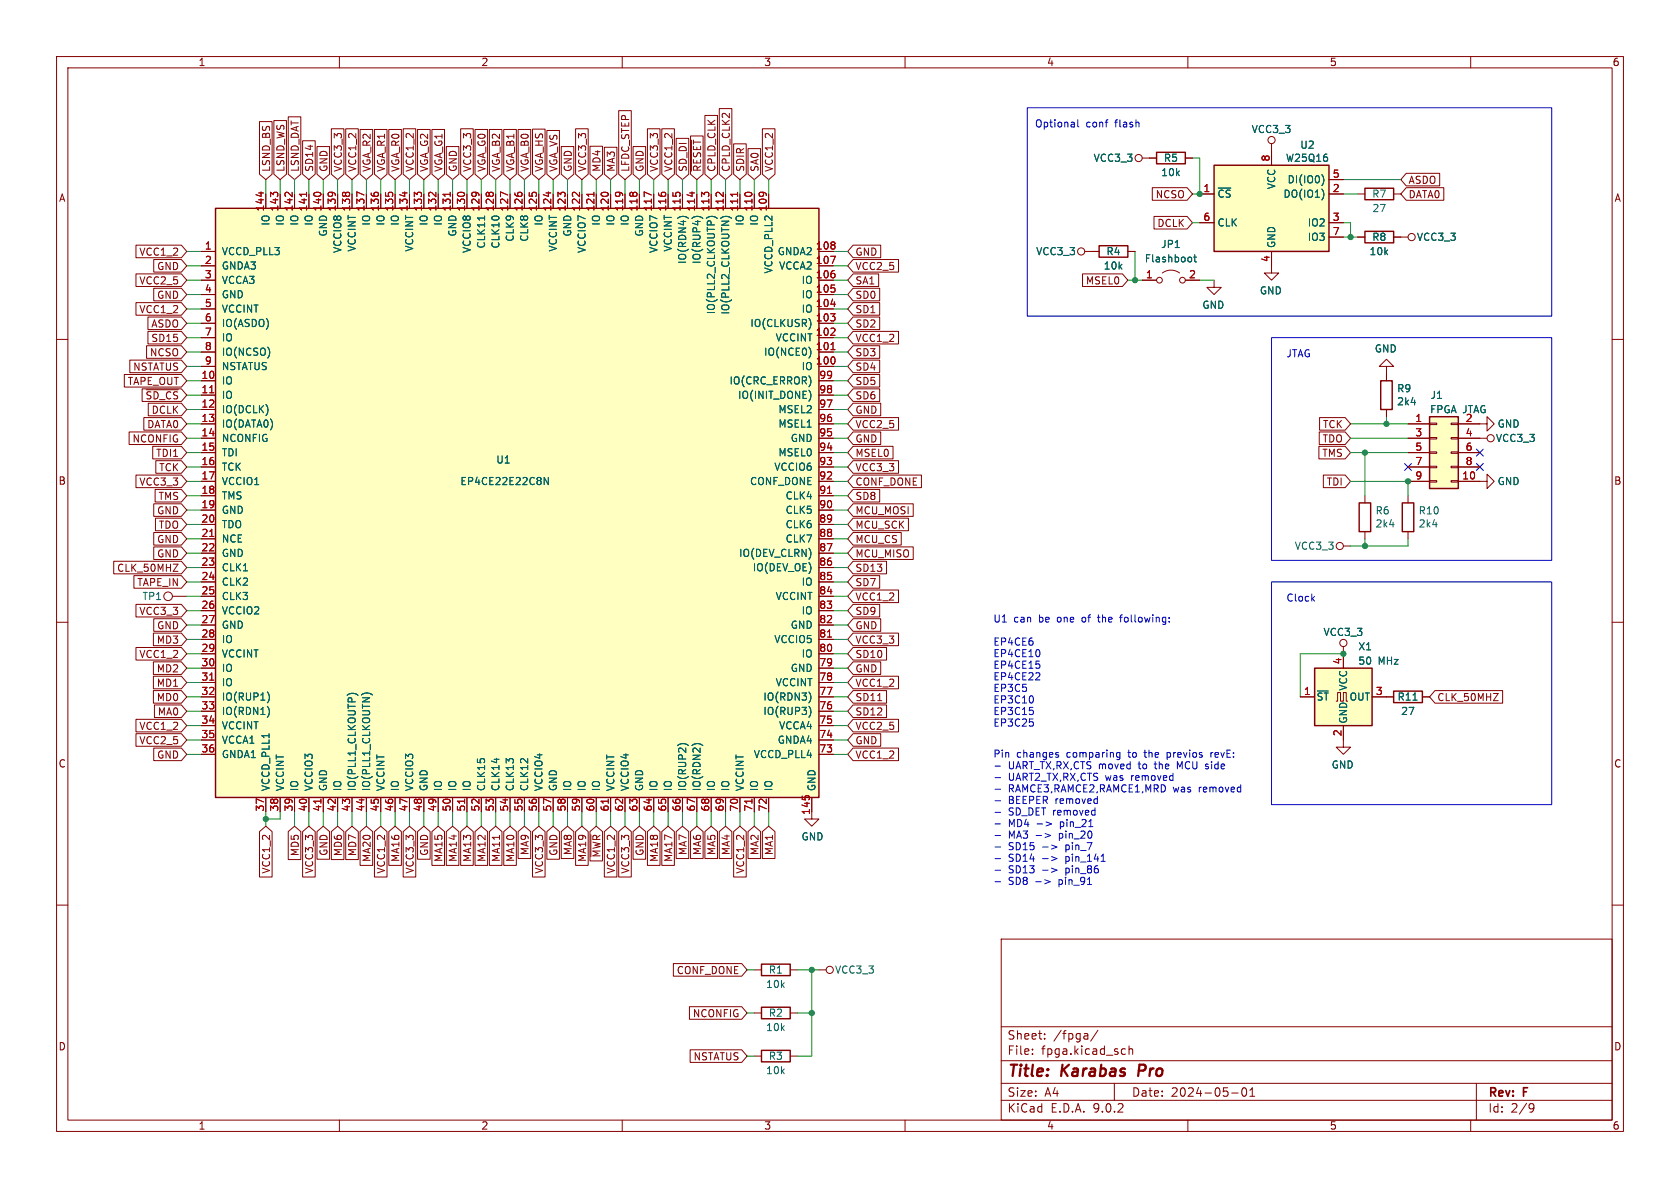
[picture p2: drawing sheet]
<svg xmlns="http://www.w3.org/2000/svg" width="297mm" height="210mm" viewBox="0 0 297 210" stroke-linecap="round" stroke-linejoin="round" font-family="sans-serif">
<defs><g id="words">
<g font-size="2.8" fill="#840000">
<text x="178" y="190.9">Title:</text>
<text x="187.7" y="190.9">Karabas</text>
<text x="202.1" y="190.9">Pro</text>
</g>
<g font-size="2.1" fill="#840000">
<text x="178" y="184">Sheet:</text>
<text x="186.2" y="184">/fpga/</text>
<text x="178" y="186.7">File:</text>
<text x="184.1" y="186.7">fpga.kicad_sch</text>
<text x="178" y="196.9">KiCad</text>
<text x="178" y="194.1">Size:</text>
<text x="184.7" y="194.1">A4</text>
<text x="185.7" y="196.9">E.D.A.</text>
<text x="193.3" y="196.9">9.0.2</text>
<text x="200" y="194.1">Date:</text>
<text x="207" y="194.1">2024-05-01</text>
<text x="263" y="194.3">Rev:</text>
<text x="263" y="196.9">Id:</text>
<text x="267.1" y="196.9">2/9</text>
<text x="269.4" y="194.3">F</text>
</g>
<g font-size="1.8" fill="#840000">
<text x="35" y="11.9">1</text>
<text x="85" y="11.9">2</text>
<text x="135" y="11.9">3</text>
<text x="185" y="11.9">4</text>
<text x="235" y="11.9">5</text>
<text x="285" y="11.9">6</text>
<text x="10.3" y="35.9">A</text>
<text x="47.9" y="30.5" transform="rotate(-90 47.9 30.5)">LSND_BS</text>
<text x="50.5" y="30.5" transform="rotate(-90 50.5 30.5)">LSND_WS</text>
<text x="53" y="30.5" transform="rotate(-90 53 30.5)">LSND_DAT</text>
<text x="55.6" y="30.5" transform="rotate(-90 55.6 30.5)">SD14</text>
<text x="58.1" y="30.5" transform="rotate(-90 58.1 30.5)">GND</text>
<text x="60.6" y="30.5" transform="rotate(-90 60.6 30.5)">VCC3_3</text>
<text x="63.2" y="30.5" transform="rotate(-90 63.2 30.5)">VCC1_2</text>
<text x="65.7" y="30.5" transform="rotate(-90 65.7 30.5)">VGA_R2</text>
<text x="68.3" y="30.5" transform="rotate(-90 68.3 30.5)">VGA_R1</text>
<text x="70.8" y="30.5" transform="rotate(-90 70.8 30.5)">VGA_R0</text>
<text x="73.3" y="30.5" transform="rotate(-90 73.3 30.5)">VCC1_2</text>
<text x="75.9" y="30.5" transform="rotate(-90 75.9 30.5)">VGA_G2</text>
<text x="78.4" y="30.5" transform="rotate(-90 78.4 30.5)">VGA_G1</text>
<text x="81" y="30.5" transform="rotate(-90 81 30.5)">GND</text>
<text x="83.5" y="30.5" transform="rotate(-90 83.5 30.5)">VCC3_3</text>
<text x="86" y="30.5" transform="rotate(-90 86 30.5)">VGA_G0</text>
<text x="88.6" y="30.5" transform="rotate(-90 88.6 30.5)">VGA_B2</text>
<text x="91.1" y="30.5" transform="rotate(-90 91.1 30.5)">VGA_B1</text>
<text x="93.7" y="30.5" transform="rotate(-90 93.7 30.5)">VGA_B0</text>
<text x="96.2" y="30.5" transform="rotate(-90 96.2 30.5)">VGA_HS</text>
<text x="98.7" y="30.5" transform="rotate(-90 98.7 30.5)">VGA_VS</text>
<text x="101.3" y="30.5" transform="rotate(-90 101.3 30.5)">GND</text>
<text x="103.8" y="30.5" transform="rotate(-90 103.8 30.5)">VCC3_3</text>
<text x="106.4" y="30.5" transform="rotate(-90 106.4 30.5)">MD4</text>
<text x="108.9" y="30.5" transform="rotate(-90 108.9 30.5)">MA3</text>
<text x="111.4" y="30.5" transform="rotate(-90 111.4 30.5)">LFDC_STEP</text>
<text x="114" y="30.5" transform="rotate(-90 114 30.5)">GND</text>
<text x="116.5" y="30.5" transform="rotate(-90 116.5 30.5)">VCC3_3</text>
<text x="119.1" y="30.5" transform="rotate(-90 119.1 30.5)">VCC1_2</text>
<text x="121.6" y="30.5" transform="rotate(-90 121.6 30.5)">SD_DI</text>
<text x="124.1" y="30.5" transform="rotate(-90 124.1 30.5)">~{RESET}</text>
<text x="126.7" y="30.5" transform="rotate(-90 126.7 30.5)">CPLD_CLK</text>
<text x="129.2" y="30.5" transform="rotate(-90 129.2 30.5)">CPLD_CLK2</text>
<text x="131.8" y="30.5" transform="rotate(-90 131.8 30.5)">SDIR</text>
<text x="134.3" y="30.5" transform="rotate(-90 134.3 30.5)">SA0</text>
<text x="136.8" y="30.5" transform="rotate(-90 136.8 30.5)">VCC1_2</text>
<text x="204.2" y="35.2">NCSO</text>
<text x="248.9" y="35.2">DATA0</text>
<text x="248.9" y="32.7">ASDO</text>
<text x="285.3" y="35.9">A</text>
<text x="204.5" y="40.3">DCLK</text>
<text x="24.5" y="45.4">VCC1_2</text>
<text x="27.7" y="47.9">GND</text>
<text x="151.1" y="47.9">VCC2_5</text>
<text x="151.1" y="45.4">GND</text>
<text x="24.5" y="50.5">VCC2_5</text>
<text x="27.7" y="53">GND</text>
<text x="151.1" y="50.5">SA1</text>
<text x="151.1" y="53">SD0</text>
<text x="191.9" y="50.5">MSEL0</text>
<text x="24.5" y="55.6">VCC1_2</text>
<text x="26.6" y="58.1">ASDO</text>
<text x="151.1" y="58.1">SD2</text>
<text x="151.1" y="55.6">SD1</text>
<text x="23.4" y="65.7">NSTATUS</text>
<text x="26.4" y="63.2">NCSO</text>
<text x="26.6" y="60.6">SD15</text>
<text x="151.1" y="65.7">SD4</text>
<text x="151.1" y="60.6">VCC1_2</text>
<text x="151.1" y="63.2">SD3</text>
<text x="22.5" y="68.3">TAPE_OUT</text>
<text x="25.6" y="70.8">~{SD_CS}</text>
<text x="151.1" y="70.8">SD6</text>
<text x="151.1" y="68.3">SD5</text>
<text x="25.9" y="75.9">DATA0</text>
<text x="26.7" y="73.3">DCLK</text>
<text x="151.1" y="73.3">GND</text>
<text x="151.1" y="75.9">VCC2_5</text>
<text x="233.8" y="75.9">TCK</text>
<text x="23.3" y="78.4">NCONFIG</text>
<text x="27.5" y="81">TDI1</text>
<text x="28" y="83.5">TCK</text>
<text x="151.1" y="83.5">VCC3_3</text>
<text x="151.1" y="81">MSEL0</text>
<text x="151.1" y="78.4">GND</text>
<text x="233.7" y="81">TMS</text>
<text x="233.7" y="78.4">TDO</text>
<text x="10.3" y="85.9">B</text>
<text x="24.5" y="86">VCC3_3</text>
<text x="27.9" y="88.6">TMS</text>
<text x="151.1" y="86">CONF_DONE</text>
<text x="151.1" y="88.6">SD8</text>
<text x="234.4" y="86">TDI</text>
<text x="285.3" y="85.9">B</text>
<text x="27.7" y="91.1">GND</text>
<text x="28" y="93.7">TDO</text>
<text x="151.1" y="91.1">MCU_MOSI</text>
<text x="151.1" y="93.7">MCU_SCK</text>
<text x="20.6" y="101.3">CLK_50MHZ</text>
<text x="27.7" y="98.7">GND</text>
<text x="27.7" y="96.2">GND</text>
<text x="151.1" y="98.7">MCU_MISO</text>
<text x="151.1" y="96.2">MCU_CS</text>
<text x="151.1" y="101.3">SD13</text>
<text x="24.2" y="103.8">TAPE_IN</text>
<text x="151.1" y="106.4">VCC1_2</text>
<text x="151.1" y="103.8">SD7</text>
<text x="24.5" y="108.9">VCC3_3</text>
<text x="27.6" y="114">MD3</text>
<text x="27.7" y="111.4">GND</text>
<text x="151.1" y="111.4">GND</text>
<text x="151.1" y="114">VCC3_3</text>
<text x="151.1" y="108.9">SD9</text>
<text x="24.5" y="116.5">VCC1_2</text>
<text x="27.6" y="119.1">MD2</text>
<text x="151.1" y="116.5">SD10</text>
<text x="151.1" y="119.1">GND</text>
<text x="27.6" y="124.1">MD0</text>
<text x="27.6" y="121.6">MD1</text>
<text x="151.1" y="124.1">SD11</text>
<text x="151.1" y="121.6">VCC1_2</text>
<text x="254" y="124.1">CLK_50MHZ</text>
<text x="24.5" y="129.2">VCC1_2</text>
<text x="24.5" y="131.8">VCC2_5</text>
<text x="27.8" y="126.7">MA0</text>
<text x="151.1" y="131.8">GND</text>
<text x="151.1" y="126.7">SD12</text>
<text x="151.1" y="129.2">VCC2_5</text>
<text x="10.3" y="135.9">C</text>
<text x="27.7" y="134.3">GND</text>
<text x="151.1" y="134.3">VCC1_2</text>
<text x="285.3" y="135.9">C</text>
<text x="47.9" y="154.5" transform="rotate(-90 47.9 154.5)">VCC1_2</text>
<text x="53" y="151.5" transform="rotate(-90 53 151.5)">MD5</text>
<text x="55.6" y="154.5" transform="rotate(-90 55.6 154.5)">VCC3_3</text>
<text x="58.1" y="151.4" transform="rotate(-90 58.1 151.4)">GND</text>
<text x="60.6" y="151.5" transform="rotate(-90 60.6 151.5)">MD6</text>
<text x="63.2" y="151.5" transform="rotate(-90 63.2 151.5)">MD7</text>
<text x="65.7" y="152.5" transform="rotate(-90 65.7 152.5)">MA20</text>
<text x="68.3" y="154.5" transform="rotate(-90 68.3 154.5)">VCC1_2</text>
<text x="70.8" y="152.5" transform="rotate(-90 70.8 152.5)">MA16</text>
<text x="73.3" y="154.5" transform="rotate(-90 73.3 154.5)">VCC3_3</text>
<text x="75.9" y="151.4" transform="rotate(-90 75.9 151.4)">GND</text>
<text x="78.4" y="152.5" transform="rotate(-90 78.4 152.5)">MA15</text>
<text x="81" y="152.5" transform="rotate(-90 81 152.5)">MA14</text>
<text x="83.5" y="152.5" transform="rotate(-90 83.5 152.5)">MA13</text>
<text x="86" y="152.5" transform="rotate(-90 86 152.5)">MA12</text>
<text x="88.6" y="152.5" transform="rotate(-90 88.6 152.5)">MA11</text>
<text x="91.1" y="152.5" transform="rotate(-90 91.1 152.5)">MA10</text>
<text x="93.7" y="151.3" transform="rotate(-90 93.7 151.3)">MA9</text>
<text x="96.2" y="154.5" transform="rotate(-90 96.2 154.5)">VCC3_3</text>
<text x="98.7" y="151.4" transform="rotate(-90 98.7 151.4)">GND</text>
<text x="101.3" y="151.3" transform="rotate(-90 101.3 151.3)">MA8</text>
<text x="103.8" y="152.5" transform="rotate(-90 103.8 152.5)">MA19</text>
<text x="106.4" y="151.7" transform="rotate(-90 106.4 151.7)">~{MWR}</text>
<text x="108.9" y="154.5" transform="rotate(-90 108.9 154.5)">VCC1_2</text>
<text x="111.4" y="154.5" transform="rotate(-90 111.4 154.5)">VCC3_3</text>
<text x="114" y="151.4" transform="rotate(-90 114 151.4)">GND</text>
<text x="116.5" y="152.5" transform="rotate(-90 116.5 152.5)">MA18</text>
<text x="119.1" y="152.5" transform="rotate(-90 119.1 152.5)">MA17</text>
<text x="121.6" y="151.3" transform="rotate(-90 121.6 151.3)">MA7</text>
<text x="124.1" y="151.3" transform="rotate(-90 124.1 151.3)">MA6</text>
<text x="126.7" y="151.3" transform="rotate(-90 126.7 151.3)">MA5</text>
<text x="129.2" y="151.3" transform="rotate(-90 129.2 151.3)">MA4</text>
<text x="131.8" y="154.5" transform="rotate(-90 131.8 154.5)">VCC1_2</text>
<text x="134.3" y="151.3" transform="rotate(-90 134.3 151.3)">MA2</text>
<text x="136.8" y="151.3" transform="rotate(-90 136.8 151.3)">MA1</text>
<text x="119.5" y="172.4">CONF_DONE</text>
<text x="10.3" y="185.9">D</text>
<text x="122.4" y="180">NCONFIG</text>
<text x="285.3" y="185.9">D</text>
<text x="122.5" y="187.6">NSTATUS</text>
<text x="35" y="199.9">1</text>
<text x="85" y="199.9">2</text>
<text x="135" y="199.9">3</text>
<text x="185" y="199.9">4</text>
<text x="235" y="199.9">5</text>
<text x="285" y="199.9">6</text>
</g>
<g font-size="1.8" fill="#0000c2">
<text x="182.9" y="22.6">Optional</text>
<text x="192" y="22.6">conf</text>
<text x="197.3" y="22.6">flash</text>
<text x="227.3" y="63.3">JTAG</text>
<text x="227.3" y="106.4">Clock</text>
<text x="175.5" y="110.1">U1</text>
<text x="179.2" y="110.1">can</text>
<text x="183.8" y="110.1">be</text>
<text x="187.2" y="110.1">one</text>
<text x="191.7" y="110.1">of</text>
<text x="194.8" y="110.1">the</text>
<text x="198.9" y="110.1">following:</text>
<text x="175.5" y="114.2">EP4CE6</text>
<text x="175.5" y="116.3">EP4CE10</text>
<text x="175.5" y="118.3">EP4CE15</text>
<text x="175.5" y="120.3">EP4CE22</text>
<text x="175.5" y="122.4">EP3C5</text>
<text x="175.5" y="124.4">EP3C10</text>
<text x="175.5" y="126.5">EP3C15</text>
<text x="175.5" y="128.5">EP3C25</text>
<text x="175.5" y="134.1">Pin</text>
<text x="178.3" y="136.2">UART_TX,RX,CTS moved</text>
<text x="179.7" y="134.1">changes</text>
<text x="188.7" y="134.1">comparing</text>
<text x="199.8" y="134.1">to</text>
<text x="201.6" y="136.2">to</text>
<text x="202.8" y="134.1">the</text>
<text x="204.6" y="136.2">the</text>
<text x="206.9" y="134.1">previos</text>
<text x="208.8" y="136.2">MCU side</text>
<text x="214.9" y="134.1">revE:</text>
<text x="178.3" y="138.2">UART2_TX,RX,CTS</text>
<text x="178.3" y="140.3">RAMCE3,RAMCE2,RAMCE1,MRD</text>
<text x="178.3" y="142.3">BEEPER</text>
<text x="186.7" y="142.3">removed</text>
<text x="195.6" y="138.2">was</text>
<text x="200.3" y="138.2">removed</text>
<text x="207.5" y="140.3">was</text>
<text x="212.2" y="140.3">removed</text>
<text x="178.3" y="144.4">SD_DET removed</text>
<text x="178.3" y="146.4">MD4</text>
<text x="178.3" y="148.5">MA3</text>
<text x="187.5" y="148.5">pin_20</text>
<text x="187.7" y="146.4">pin_21</text>
<text x="178.3" y="150.5">SD15</text>
<text x="178.3" y="152.5">SD14</text>
<text x="178.3" y="154.6">SD13</text>
<text x="188.6" y="150.5">pin_7</text>
<text x="188.6" y="152.5">pin_141</text>
<text x="188.6" y="154.6">pin_86</text>
<text x="178.3" y="156.6">SD8</text>
<text x="187.4" y="156.6">pin_91</text>
</g>
<g font-size="1.8" fill="#006464">
<text x="221.2" y="23.7">VCC3_3</text>
<text x="193.2" y="28.8">VCC3_3</text>
<text x="205.7" y="28.8">R5</text>
<text x="227.2" y="28.8">W25Q16</text>
<text x="229.8" y="26.5">U2</text>
<text x="205.2" y="31.3">10k</text>
<text x="215.1" y="35.2">~{CS}</text>
<text x="225.7" y="33.5" transform="rotate(-90 225.7 33.5)">VCC</text>
<text x="226.8" y="35.2">DO(IO1)</text>
<text x="227.5" y="32.6">DI(IO0)</text>
<text x="242.5" y="35.2">R7</text>
<text x="47.9" y="40" transform="rotate(-90 47.9 40)">IO</text>
<text x="50.4" y="40" transform="rotate(-90 50.4 40)">IO</text>
<text x="52.9" y="40" transform="rotate(-90 52.9 40)">IO</text>
<text x="55.5" y="40" transform="rotate(-90 55.5 40)">IO</text>
<text x="58" y="41.9" transform="rotate(-90 58 41.9)">GND</text>
<text x="65.6" y="40" transform="rotate(-90 65.6 40)">IO</text>
<text x="68.2" y="40" transform="rotate(-90 68.2 40)">IO</text>
<text x="70.7" y="40" transform="rotate(-90 70.7 40)">IO</text>
<text x="75.8" y="40" transform="rotate(-90 75.8 40)">IO</text>
<text x="78.3" y="40" transform="rotate(-90 78.3 40)">IO</text>
<text x="80.9" y="41.9" transform="rotate(-90 80.9 41.9)">GND</text>
<text x="96.1" y="40" transform="rotate(-90 96.1 40)">IO</text>
<text x="101.2" y="41.9" transform="rotate(-90 101.2 41.9)">GND</text>
<text x="106.3" y="40" transform="rotate(-90 106.3 40)">IO</text>
<text x="108.8" y="40" transform="rotate(-90 108.8 40)">IO</text>
<text x="111.4" y="40" transform="rotate(-90 111.4 40)">IO</text>
<text x="113.9" y="41.9" transform="rotate(-90 113.9 41.9)">GND</text>
<text x="131.7" y="40" transform="rotate(-90 131.7 40)">IO</text>
<text x="134.2" y="40" transform="rotate(-90 134.2 40)">IO</text>
<text x="215.1" y="40.2">CLK</text>
<text x="231.1" y="40.2">IO2</text>
<text x="242.5" y="37.7">27</text>
<text x="39.1" y="45.3">VCCD_PLL3</text>
<text x="39.1" y="47.9">GNDA3</text>
<text x="60.6" y="44.8" transform="rotate(-90 60.6 44.8)">VCCIO8</text>
<text x="63.1" y="44.6" transform="rotate(-90 63.1 44.6)">VCCINT</text>
<text x="73.3" y="44.6" transform="rotate(-90 73.3 44.6)">VCCINT</text>
<text x="83.4" y="44.8" transform="rotate(-90 83.4 44.8)">VCCIO8</text>
<text x="86" y="44" transform="rotate(-90 86 44)">CLK11</text>
<text x="88.5" y="44" transform="rotate(-90 88.5 44)">CLK10</text>
<text x="91" y="42.8" transform="rotate(-90 91 42.8)">CLK9</text>
<text x="93.6" y="42.8" transform="rotate(-90 93.6 42.8)">CLK8</text>
<text x="98.7" y="44.6" transform="rotate(-90 98.7 44.6)">VCCINT</text>
<text x="103.7" y="44.8" transform="rotate(-90 103.7 44.8)">VCCIO7</text>
<text x="116.4" y="44.8" transform="rotate(-90 116.4 44.8)">VCCIO7</text>
<text x="119" y="44.6" transform="rotate(-90 119 44.6)">VCCINT</text>
<text x="121.5" y="46.8" transform="rotate(-90 121.5 46.8)">IO(RDN4)</text>
<text x="124.1" y="46.8" transform="rotate(-90 124.1 46.8)">IO(RUP4)</text>
<text x="137.4" y="45.3">GNDA2</text>
<text x="137.6" y="47.9">VCCA2</text>
<text x="183.1" y="45.3">VCC3_3</text>
<text x="195" y="47.9">10k</text>
<text x="195.5" y="45.3">R4</text>
<text x="202.3" y="46.6">Flashboot</text>
<text x="205.2" y="44">JP1</text>
<text x="225.7" y="43.9" transform="rotate(-90 225.7 43.9)">GND</text>
<text x="231.1" y="42.8">IO3</text>
<text x="242" y="45.3">10k</text>
<text x="242.5" y="42.8">R8</text>
<text x="250.4" y="42.8">VCC3_3</text>
<text x="39.1" y="50.4">VCCA3</text>
<text x="39.1" y="52.9">GND</text>
<text x="136.8" y="48.5" transform="rotate(-90 136.8 48.5)">VCCD_PLL2</text>
<text x="141.6" y="50.4">IO</text>
<text x="141.6" y="52.9">IO</text>
<text x="222.6" y="52.2">GND</text>
<text x="39.1" y="55.5">VCCINT</text>
<text x="39.1" y="58">IO(ASDO)</text>
<text x="126.6" y="55.6" transform="rotate(-90 126.6 55.6)">IO(PLL2_CLKOUTP)</text>
<text x="129.1" y="55.7" transform="rotate(-90 129.1 55.7)">IO(PLL2_CLKOUTN)</text>
<text x="132.6" y="58">IO(CLKUSR)</text>
<text x="141.6" y="55.5">IO</text>
<text x="212.5" y="54.8">GND</text>
<text x="39.1" y="60.6">IO</text>
<text x="39.1" y="63.1">IO(NCSO)</text>
<text x="39.1" y="65.6">NSTATUS</text>
<text x="135" y="63.1">IO(NCE0)</text>
<text x="137" y="60.6">VCCINT</text>
<text x="141.6" y="65.6">IO</text>
<text x="242.9" y="62.5">GND</text>
<text x="39.1" y="68.2">IO</text>
<text x="39.1" y="70.7">IO</text>
<text x="128.9" y="68.2">IO(CRC_ERROR)</text>
<text x="130.4" y="70.7">IO(INIT_DONE)</text>
<text x="246.9" y="69.5">R9</text>
<text x="246.9" y="71.9">2k4</text>
<text x="252.8" y="70.7">J1</text>
<text x="39.1" y="73.3">IO(DCLK)</text>
<text x="39.1" y="75.8">IO(DATA0)</text>
<text x="137.5" y="73.3">MSEL2</text>
<text x="137.5" y="75.8">MSEL1</text>
<text x="252.7" y="73.3">FPGA JTAG</text>
<text x="264.7" y="75.8">GND</text>
<text x="39.1" y="78.3">NCONFIG</text>
<text x="39.1" y="80.9">TDI</text>
<text x="39.1" y="83.4">TCK</text>
<text x="87.6" y="82.1">U1</text>
<text x="136.8" y="83.4">VCCIO6</text>
<text x="137.5" y="80.9">MSEL0</text>
<text x="139.7" y="78.3">GND</text>
<text x="264.4" y="78.3">VCC3_3</text>
<text x="39.1" y="86">VCCIO1</text>
<text x="39.1" y="88.5">TMS</text>
<text x="81.3" y="86">EP4CE22E22C8N</text>
<text x="132.5" y="86">CONF_DONE</text>
<text x="138.8" y="88.5">CLK4</text>
<text x="264.7" y="86">GND</text>
<text x="39.1" y="91">GND</text>
<text x="39.1" y="93.6">TDO</text>
<text x="138.8" y="91">CLK5</text>
<text x="138.8" y="93.6">CLK6</text>
<text x="243.1" y="91.1">R6</text>
<text x="243.1" y="93.4">2k4</text>
<text x="250.7" y="93.4">2k4</text>
<text x="250.7" y="91.1">R10</text>
<text x="39.1" y="96.1">NCE</text>
<text x="39.1" y="98.7">GND</text>
<text x="39.1" y="101.2">CLK1</text>
<text x="130.6" y="98.7">IO(DEV_CLRN)</text>
<text x="133" y="101.2">IO(DEV_OE)</text>
<text x="138.8" y="96.1">CLK7</text>
<text x="228.8" y="97.4">VCC3_3</text>
<text x="25.1" y="106.3">TP1</text>
<text x="39.1" y="103.7">CLK2</text>
<text x="39.1" y="106.3">CLK3</text>
<text x="137" y="106.3">VCCINT</text>
<text x="141.6" y="103.7">IO</text>
<text x="39.1" y="108.8">VCCIO2</text>
<text x="39.1" y="111.4">GND</text>
<text x="39.1" y="113.9">IO</text>
<text x="136.8" y="113.9">VCCIO5</text>
<text x="139.7" y="111.4">GND</text>
<text x="141.6" y="108.8">IO</text>
<text x="233.9" y="112.6">VCC3_3</text>
<text x="39.1" y="116.4">VCCINT</text>
<text x="39.1" y="119">IO</text>
<text x="139.7" y="119">GND</text>
<text x="141.6" y="116.4">IO</text>
<text x="240" y="115.2">X1</text>
<text x="240" y="117.7">50</text>
<text x="243.6" y="117.7">MHz</text>
<text x="39.1" y="121.5">IO</text>
<text x="39.1" y="124.1">IO(RUP1)</text>
<text x="134.9" y="124.1">IO(RDN3)</text>
<text x="137" y="121.5">VCCINT</text>
<text x="232.7" y="124.1">~{ST}</text>
<text x="238.4" y="122.2" transform="rotate(-90 238.4 122.2)">VCC</text>
<text x="238.5" y="124.1">OUT</text>
<text x="247" y="124.1">R11</text>
<text x="39.1" y="126.6">IO(RDN1)</text>
<text x="39.1" y="129.1">VCCINT</text>
<text x="39.1" y="131.7">VCCA1</text>
<text x="134.9" y="126.6">IO(RUP3)</text>
<text x="137.4" y="131.7">GNDA4</text>
<text x="137.6" y="129.1">VCCA4</text>
<text x="238.4" y="128" transform="rotate(-90 238.4 128)">GND</text>
<text x="247.6" y="126.6">27</text>
<text x="39.1" y="134.2">GNDA1</text>
<text x="133.2" y="134.2">VCCD_PLL4</text>
<text x="235.3" y="136.1">GND</text>
<text x="47.9" y="140" transform="rotate(-90 47.9 140)">VCCD_PLL1</text>
<text x="50.4" y="140" transform="rotate(-90 50.4 140)">VCCINT</text>
<text x="52.9" y="140" transform="rotate(-90 52.9 140)">IO</text>
<text x="55.5" y="140" transform="rotate(-90 55.5 140)">VCCIO3</text>
<text x="58" y="140" transform="rotate(-90 58 140)">GND</text>
<text x="60.6" y="140" transform="rotate(-90 60.6 140)">IO</text>
<text x="63.1" y="140" transform="rotate(-90 63.1 140)">IO(PLL1_CLKOUTP)</text>
<text x="65.6" y="140" transform="rotate(-90 65.6 140)">IO(PLL1_CLKOUTN)</text>
<text x="68.2" y="140" transform="rotate(-90 68.2 140)">VCCINT</text>
<text x="70.7" y="140" transform="rotate(-90 70.7 140)">IO</text>
<text x="73.3" y="140" transform="rotate(-90 73.3 140)">VCCIO3</text>
<text x="75.8" y="140" transform="rotate(-90 75.8 140)">GND</text>
<text x="78.3" y="140" transform="rotate(-90 78.3 140)">IO</text>
<text x="80.9" y="140" transform="rotate(-90 80.9 140)">IO</text>
<text x="83.4" y="140" transform="rotate(-90 83.4 140)">IO</text>
<text x="86" y="140" transform="rotate(-90 86 140)">CLK15</text>
<text x="88.5" y="140" transform="rotate(-90 88.5 140)">CLK14</text>
<text x="91" y="140" transform="rotate(-90 91 140)">CLK13</text>
<text x="93.6" y="140" transform="rotate(-90 93.6 140)">CLK12</text>
<text x="96.1" y="140" transform="rotate(-90 96.1 140)">VCCIO4</text>
<text x="98.7" y="140" transform="rotate(-90 98.7 140)">GND</text>
<text x="101.2" y="140" transform="rotate(-90 101.2 140)">IO</text>
<text x="103.7" y="140" transform="rotate(-90 103.7 140)">IO</text>
<text x="106.3" y="140" transform="rotate(-90 106.3 140)">IO</text>
<text x="108.8" y="140" transform="rotate(-90 108.8 140)">VCCINT</text>
<text x="111.4" y="140" transform="rotate(-90 111.4 140)">VCCIO4</text>
<text x="113.9" y="140" transform="rotate(-90 113.9 140)">GND</text>
<text x="116.4" y="140" transform="rotate(-90 116.4 140)">IO</text>
<text x="119" y="140" transform="rotate(-90 119 140)">IO</text>
<text x="121.5" y="140" transform="rotate(-90 121.5 140)">IO(RUP2)</text>
<text x="124.1" y="140" transform="rotate(-90 124.1 140)">IO(RDN2)</text>
<text x="126.6" y="140" transform="rotate(-90 126.6 140)">IO</text>
<text x="129.1" y="140" transform="rotate(-90 129.1 140)">IO</text>
<text x="131.7" y="140" transform="rotate(-90 131.7 140)">VCCINT</text>
<text x="134.2" y="140" transform="rotate(-90 134.2 140)">IO</text>
<text x="136.8" y="140" transform="rotate(-90 136.8 140)">IO</text>
<text x="144.4" y="140" transform="rotate(-90 144.4 140)">GND</text>
<text x="141.6" y="148.8">GND</text>
<text x="135.8" y="172.3">R1</text>
<text x="147.5" y="172.3">VCC3_3</text>
<text x="135.3" y="174.9">10k</text>
<text x="135.8" y="179.9">R2</text>
<text x="135.3" y="182.5">10k</text>
<text x="135.3" y="190.1">10k</text>
<text x="135.8" y="187.6">R3</text>
</g>
<g font-size="1.8" fill="#a90000">
<text x="224.5" y="28.6" transform="rotate(-90 224.5 28.6)">8</text>
<text x="212.7" y="34">1</text>
<text x="235.5" y="31.5">5</text>
<text x="235.5" y="34">2</text>
<text x="46.7" y="37.5" transform="rotate(-90 46.7 37.5)">144</text>
<text x="49.3" y="37.5" transform="rotate(-90 49.3 37.5)">143</text>
<text x="51.8" y="37.5" transform="rotate(-90 51.8 37.5)">142</text>
<text x="54.4" y="37.5" transform="rotate(-90 54.4 37.5)">141</text>
<text x="56.9" y="37.5" transform="rotate(-90 56.9 37.5)">140</text>
<text x="59.4" y="37.5" transform="rotate(-90 59.4 37.5)">139</text>
<text x="62" y="37.5" transform="rotate(-90 62 37.5)">138</text>
<text x="64.5" y="37.5" transform="rotate(-90 64.5 37.5)">137</text>
<text x="67.1" y="37.5" transform="rotate(-90 67.1 37.5)">136</text>
<text x="69.6" y="37.5" transform="rotate(-90 69.6 37.5)">135</text>
<text x="72.1" y="37.5" transform="rotate(-90 72.1 37.5)">134</text>
<text x="74.7" y="37.5" transform="rotate(-90 74.7 37.5)">133</text>
<text x="77.2" y="37.5" transform="rotate(-90 77.2 37.5)">132</text>
<text x="79.8" y="37.5" transform="rotate(-90 79.8 37.5)">131</text>
<text x="82.3" y="37.5" transform="rotate(-90 82.3 37.5)">130</text>
<text x="84.8" y="37.5" transform="rotate(-90 84.8 37.5)">129</text>
<text x="87.4" y="37.5" transform="rotate(-90 87.4 37.5)">128</text>
<text x="89.9" y="37.5" transform="rotate(-90 89.9 37.5)">127</text>
<text x="92.5" y="37.5" transform="rotate(-90 92.5 37.5)">126</text>
<text x="95" y="37.5" transform="rotate(-90 95 37.5)">125</text>
<text x="97.5" y="37.5" transform="rotate(-90 97.5 37.5)">124</text>
<text x="100.1" y="37.5" transform="rotate(-90 100.1 37.5)">123</text>
<text x="102.6" y="37.5" transform="rotate(-90 102.6 37.5)">122</text>
<text x="105.2" y="37.5" transform="rotate(-90 105.2 37.5)">121</text>
<text x="107.7" y="37.5" transform="rotate(-90 107.7 37.5)">120</text>
<text x="110.2" y="37.5" transform="rotate(-90 110.2 37.5)">119</text>
<text x="112.8" y="37.5" transform="rotate(-90 112.8 37.5)">118</text>
<text x="115.3" y="37.5" transform="rotate(-90 115.3 37.5)">117</text>
<text x="117.9" y="37.5" transform="rotate(-90 117.9 37.5)">116</text>
<text x="120.4" y="37.5" transform="rotate(-90 120.4 37.5)">115</text>
<text x="122.9" y="37.5" transform="rotate(-90 122.9 37.5)">114</text>
<text x="125.5" y="37.5" transform="rotate(-90 125.5 37.5)">113</text>
<text x="128" y="37.5" transform="rotate(-90 128 37.5)">112</text>
<text x="130.6" y="37.5" transform="rotate(-90 130.6 37.5)">111</text>
<text x="133.1" y="37.5" transform="rotate(-90 133.1 37.5)">110</text>
<text x="135.6" y="37.5" transform="rotate(-90 135.6 37.5)">109</text>
<text x="212.7" y="39.1">6</text>
<text x="235.5" y="39.1">3</text>
<text x="235.5" y="41.7">7</text>
<text x="36.1" y="44.2">1</text>
<text x="36.1" y="46.7">2</text>
<text x="144.1" y="44.2">108</text>
<text x="144.1" y="46.7">107</text>
<text x="224.5" y="46.4" transform="rotate(-90 224.5 46.4)">4</text>
<text x="36.1" y="49.3">3</text>
<text x="36.1" y="51.8">4</text>
<text x="144.1" y="49.3">106</text>
<text x="144.1" y="51.8">105</text>
<text x="202.5" y="49.3">1</text>
<text x="210.1" y="49.3">2</text>
<text x="36.1" y="54.4">5</text>
<text x="36.1" y="56.9">6</text>
<text x="36.1" y="59.4">7</text>
<text x="144.1" y="54.4">104</text>
<text x="144.1" y="56.9">103</text>
<text x="144.1" y="59.4">102</text>
<text x="36.1" y="62">8</text>
<text x="36.1" y="64.5">9</text>
<text x="144.1" y="62">101</text>
<text x="144.1" y="64.5">100</text>
<text x="35.5" y="67.1">10</text>
<text x="35.5" y="69.6">11</text>
<text x="144.7" y="67.1">99</text>
<text x="144.7" y="69.6">98</text>
<text x="35.5" y="72.1">12</text>
<text x="35.5" y="74.7">13</text>
<text x="35.5" y="77.2">14</text>
<text x="144.7" y="72.1">97</text>
<text x="144.7" y="74.7">96</text>
<text x="144.7" y="77.2">95</text>
<text x="250.1" y="74.7">1</text>
<text x="250.1" y="77.2">3</text>
<text x="259" y="74.7">2</text>
<text x="259" y="77.2">4</text>
<text x="35.5" y="79.8">15</text>
<text x="35.5" y="82.3">16</text>
<text x="144.7" y="79.8">94</text>
<text x="144.7" y="82.3">93</text>
<text x="250.1" y="79.8">5</text>
<text x="250.1" y="82.3">7</text>
<text x="259" y="79.8">6</text>
<text x="259" y="82.3">8</text>
<text x="35.5" y="84.8">17</text>
<text x="35.5" y="87.4">18</text>
<text x="35.5" y="89.9">19</text>
<text x="144.7" y="84.8">92</text>
<text x="144.7" y="87.4">91</text>
<text x="144.7" y="89.9">90</text>
<text x="250.1" y="84.8">9</text>
<text x="258.4" y="84.8">10</text>
<text x="35.5" y="92.5">20</text>
<text x="35.5" y="95">21</text>
<text x="144.7" y="92.5">89</text>
<text x="144.7" y="95">88</text>
<text x="35.5" y="97.5">22</text>
<text x="35.5" y="100.1">23</text>
<text x="144.7" y="97.5">87</text>
<text x="144.7" y="100.1">86</text>
<text x="35.5" y="102.6">24</text>
<text x="35.5" y="105.2">25</text>
<text x="35.5" y="107.7">26</text>
<text x="144.7" y="102.6">85</text>
<text x="144.7" y="105.2">84</text>
<text x="144.7" y="107.7">83</text>
<text x="35.5" y="110.2">27</text>
<text x="35.5" y="112.8">28</text>
<text x="144.7" y="110.2">82</text>
<text x="144.7" y="112.8">81</text>
<text x="35.5" y="115.3">29</text>
<text x="35.5" y="117.9">30</text>
<text x="144.7" y="115.3">80</text>
<text x="144.7" y="117.9">79</text>
<text x="237.2" y="117.5" transform="rotate(-90 237.2 117.5)">4</text>
<text x="35.5" y="120.4">31</text>
<text x="35.5" y="122.9">32</text>
<text x="35.5" y="125.5">33</text>
<text x="144.7" y="120.4">78</text>
<text x="144.7" y="122.9">77</text>
<text x="144.7" y="125.5">76</text>
<text x="230.4" y="122.9">1</text>
<text x="243.1" y="122.9">3</text>
<text x="35.5" y="128">34</text>
<text x="35.5" y="130.6">35</text>
<text x="144.7" y="128">75</text>
<text x="144.7" y="130.6">74</text>
<text x="237.2" y="130.2" transform="rotate(-90 237.2 130.2)">2</text>
<text x="35.5" y="133.1">36</text>
<text x="144.7" y="133.1">73</text>
<text x="46.7" y="143.6" transform="rotate(-90 46.7 143.6)">37</text>
<text x="49.3" y="143.6" transform="rotate(-90 49.3 143.6)">38</text>
<text x="51.8" y="143.6" transform="rotate(-90 51.8 143.6)">39</text>
<text x="54.4" y="143.6" transform="rotate(-90 54.4 143.6)">40</text>
<text x="56.9" y="143.6" transform="rotate(-90 56.9 143.6)">41</text>
<text x="59.4" y="143.6" transform="rotate(-90 59.4 143.6)">42</text>
<text x="62" y="143.6" transform="rotate(-90 62 143.6)">43</text>
<text x="64.5" y="143.6" transform="rotate(-90 64.5 143.6)">44</text>
<text x="67.1" y="143.6" transform="rotate(-90 67.1 143.6)">45</text>
<text x="69.6" y="143.6" transform="rotate(-90 69.6 143.6)">46</text>
<text x="72.1" y="143.6" transform="rotate(-90 72.1 143.6)">47</text>
<text x="74.7" y="143.6" transform="rotate(-90 74.7 143.6)">48</text>
<text x="77.2" y="143.6" transform="rotate(-90 77.2 143.6)">49</text>
<text x="79.8" y="143.6" transform="rotate(-90 79.8 143.6)">50</text>
<text x="82.3" y="143.6" transform="rotate(-90 82.3 143.6)">51</text>
<text x="84.8" y="143.6" transform="rotate(-90 84.8 143.6)">52</text>
<text x="87.4" y="143.6" transform="rotate(-90 87.4 143.6)">53</text>
<text x="89.9" y="143.6" transform="rotate(-90 89.9 143.6)">54</text>
<text x="92.5" y="143.6" transform="rotate(-90 92.5 143.6)">55</text>
<text x="95" y="143.6" transform="rotate(-90 95 143.6)">56</text>
<text x="97.5" y="143.6" transform="rotate(-90 97.5 143.6)">57</text>
<text x="100.1" y="143.6" transform="rotate(-90 100.1 143.6)">58</text>
<text x="102.6" y="143.6" transform="rotate(-90 102.6 143.6)">59</text>
<text x="105.2" y="143.6" transform="rotate(-90 105.2 143.6)">60</text>
<text x="107.7" y="143.6" transform="rotate(-90 107.7 143.6)">61</text>
<text x="110.2" y="143.6" transform="rotate(-90 110.2 143.6)">62</text>
<text x="112.8" y="143.6" transform="rotate(-90 112.8 143.6)">63</text>
<text x="115.3" y="143.6" transform="rotate(-90 115.3 143.6)">64</text>
<text x="117.9" y="143.6" transform="rotate(-90 117.9 143.6)">65</text>
<text x="120.4" y="143.6" transform="rotate(-90 120.4 143.6)">66</text>
<text x="122.9" y="143.6" transform="rotate(-90 122.9 143.6)">67</text>
<text x="125.5" y="143.6" transform="rotate(-90 125.5 143.6)">68</text>
<text x="128" y="143.6" transform="rotate(-90 128 143.6)">69</text>
<text x="130.6" y="143.6" transform="rotate(-90 130.6 143.6)">70</text>
<text x="133.1" y="143.6" transform="rotate(-90 133.1 143.6)">71</text>
<text x="135.6" y="143.6" transform="rotate(-90 135.6 143.6)">72</text>
<text x="143.3" y="144.2" transform="rotate(-90 143.3 144.2)">145</text>
</g>
</g></defs>
<g fill="none" stroke="#840000" stroke-width=".18">
<path d="M10 10h277v190h-277zM12 12h273v186h-273zM60 10v2M110 10v2M160 10v2M210 10v2M260 10v2M10 60h2M285 60h2M10 110h2M285 110h2M10 160h2"/>
<path d="M133.3 171.5h1.3M139.7 171.5h1.3M177 166h108v32h-108zM285 160h2M60 198v2M110 198v2M160 198v2M177 194.5h108M177 191.5h108M177 187.5h108M177 181.5h108M182.5 186.3v.1"/>
<path d="M182.5 185.5v.1M184.7 183.6v.1M184.7 182.8v.1M192.1 182.7l.2 .2v.8M192.3 183.6l-.1 .1M192.3 183.1h-.1M194.1 182.1l-1.3 2M197 191.5v3M198.5 185.4l.5 .1M199 186.3l-.5 .1M199.6 185.5l.2-.1 .4 .1v.9M199.6 184.9v1.5"/>
<path d="M210 198v2M217.7 193.2h1.2M219.7 192.4l.2-.1a.81 .81 0 0 1 .6 .6 .81 .81 0 0 1-.3 .8l-.2 .1a.81 .81 0 0 1-.3-1.4zM221 193.8h.8M221 192.7l.4-.4v1.5M260 198v2M261 191.5v6.5M270.6 195.1l.5 .1a.99 .99 0 0 1-.4 1.4h-.2M271.2 195.7l-.3 .3h-.3"/>
</g>
<path d="M201.5 188.2l-.3 2" fill="none" stroke="#840000" stroke-width=".4"/>
<path d="M134.6 170.4h5.1v2.1h-5.1z" fill="none" stroke="#840000" stroke-width=".25"/>
<path d="M38.1 36.8h106.7v104.2h-106.7z" fill="#ffffc2"/>
<path d="M38.1 36.8h106.7v104.2h-106.7z" fill="none" stroke="#840000" stroke-width=".25"/>
<g fill="none" stroke="#840000" stroke-width=".18">
<path d="M35.6 44.5h2.5M35.6 47h2.5M35.6 49.5h2.5M35.6 52.1h2.5M35.6 54.6h2.5M35.6 57.2h2.5M35.6 59.7h2.5M214.6 49.5v1.3h-1.2l1.2 1.3 1.3-1.3h-1.3M35.6 62.2h2.5M35.6 64.8h2.5M35.6 67.3h2.5M35.6 69.9h2.5"/>
<path d="M35.6 72.4h2.5M35.6 74.9h2.5M35.6 77.5h2.5M144.8 67.3h2.5M144.8 69.9h2.5M144.8 72.4h2.5M144.8 74.9h2.5M144.8 77.5h2.5M35.6 80h2.5M35.6 82.6h2.5M35.6 85.1h2.5M35.6 87.6h2.5"/>
<path d="M35.6 90.2h2.5M35.6 92.7h2.5M35.6 95.3h2.5M35.6 97.8h2.5M144.8 80h2.5M144.8 82.6h2.5M144.8 85.1h2.5M144.8 87.6h2.5M144.8 90.2h2.5M144.8 92.7h2.5M144.8 95.3h2.5M144.8 97.8h2.5"/>
<path d="M35.6 100.3h2.5M35.6 102.9h2.5M35.6 105.4h2.5M35.6 108h2.5M35.6 110.5h2.5M35.6 113h2.5M35.6 115.6h2.5M35.6 118.1h2.5M144.8 100.3h2.5M144.8 102.9h2.5M144.8 105.4h2.5M144.8 108h2.5"/>
<path d="M144.8 110.5h2.5M144.8 113h2.5M144.8 115.6h2.5M144.8 118.1h2.5M35.6 120.7h2.5M35.6 123.2h2.5M35.6 125.7h2.5M35.6 128.3h2.5M35.6 130.8h2.5M35.6 133.4h2.5M144.8 120.7h2.5M144.8 123.2h2.5"/>
<path d="M144.8 125.7h2.5M144.8 128.3h2.5M144.8 130.8h2.5M144.8 133.4h2.5M47 141v2.5M49.5 141v2.5M52.1 141v2.5M54.6 141v2.5M57.1 141v2.5M59.7 141v2.5M62.2 141v2.5M64.8 141v2.5"/>
<path d="M67.3 141v2.5M69.8 141v2.5M72.4 141v2.5M74.9 141v2.5M77.5 141v2.5M80 141v2.5M82.5 141v2.5M85.1 141v2.5M87.6 141v2.5M90.2 141v2.5M92.7 141v2.5M95.2 141v2.5"/>
<path d="M97.8 141v2.5M100.3 141v2.5M102.9 141v2.5M105.4 141v2.5M107.9 141v2.5M110.5 141v2.5M113 141v2.5M115.6 141v2.5M118.1 141v2.5M120.6 141v2.5M123.2 141v2.5M125.7 141v2.5"/>
<path d="M128.3 141v2.5M130.8 141v2.5M133.3 141v2.5M135.9 141v2.5"/>
</g>
<g fill="none" stroke="#a90000" stroke-width=".18">
<path d="M46.1 33.9v.8M50.5 34h.4M51.7 34v.8M54.2 34v.7M64.4 34.5l-1.3-.6v.9M71.5 33.9v.8M75.9 34h.4M77.1 34v.8M79.6 34v.7M89.8 34.5l-1.3-.6v.9M96.9 33.9v.8M101.3 34h.4"/>
<path d="M102.5 34v.8M105 34v.7M115.2 34.5l-1.3-.6v.9M122.3 33.9v.8M126.7 34h.4M127.9 34v.8M130.4 34v.7M146.8 45.3h.9l-.6 1.3M146.8 59.3h.8M146.9 53.8h.8M147.6 58.1v.4M37.1 69.4h.7"/>
<path d="M146.9 61.8h.7M37.1 94.8h.7M146.3 87.2h.7M146.3 112.6h.7M37.1 120.2h.7M56.7 141.3v.7M82.1 141.3v.7M107.5 141.3v.7M132.9 141.3v.7"/>
</g>
<g fill="none" stroke="#006464" stroke-width=".18">
<path d="M85.7 38.2v.7M120 38.4l.6-.2 .9 .2M122.4 38.6a1.49 1.49 0 0 1 1.8 0M124.9 38.6a1.47 1.47 0 0 1 1.9 0M127.4 38.6a1.46 1.46 0 0 1 1.9 0M143.2 56.6l.2 .5-.2 .8M47.3 72.1v.8M143.2 61.6l.2 .6-.2 .9M143.3 69.5v.9M96.2 84.4l.7 1.3v-1.3M47.3 122.4a1.49 1.49 0 0 1 0 1.8M47.4 125.1l.2 .6-.2 .9"/>
<path d="M61.4 122.9a1.46 1.46 0 0 1 1.9 0M63.9 122.9a1.46 1.46 0 0 1 1.9 0M119.8 131.7a1.49 1.49 0 0 1 1.9 0M122.6 131.6l.6-.2 .8 .2M143.1 124.9a1.49 1.49 0 0 1 0 1.8M143.2 122.6l.2 .6-.2 .8"/>
</g>
<path d="M214.6 29.2h20.3v15.3h-20.3z" fill="#ffffc2"/>
<path d="M204.5 26.9h5v2.1h-5zM214.6 29.2h20.3v15.3h-20.3zM241.3 33.3h5.1v2h-5.1zM194.3 43.4h5.1v2.1h-5.1zM241.3 40.9h5.1v2h-5.1zM240.3 88.9h2v5.1h-2zM247.9 88.9h2v5.1h-2zM134.6 178.1h5.1v2h-5.1zM134.6 185.7h5.1v2h-5.1z" fill="none" stroke="#840000" stroke-width=".25"/>
<g fill="none" stroke="#840000" stroke-width=".18">
<path d="M201.9 27.9h2.6M209.5 27.9h1.3M212.1 34.3h2.5M212.1 39.4h2.5M224.8 25.4v3.8M234.9 34.3h2.6M234.9 39.4h2.6M234.9 31.8h2.6M240 34.3h1.3M246.4 34.3h1.2M191.8 44.5h2.5M199.4 44.5h1.3"/>
<path d="M201.9 49.5h2.6M205.5 48.3a2.54 2.54 0 0 1 3 0M209.5 49.5h2.6M224.8 44.5v3.8h-1.3l1.3 1.2 1.3-1.2h-1.3M234.9 41.9h2.6M240 41.9h1.3M246.4 41.9h2.5M237.5 96.5h1.3M241.3 87.6v1.3M241.3 94v1.3M248.9 87.6v1.3M248.9 94v1.3"/>
<path d="M30.5 105.4h2.5M133.3 179.1h1.3M139.7 179.1h1.3M133.3 186.7h1.3M139.7 186.7h1.3"/>
<circle cx="201.3" cy="27.9" r=".63"/>
<circle cx="224.8" cy="24.8" r=".63"/>
<circle cx="191.1" cy="44.4" r=".63"/>
<circle cx="205" cy="49.5" r=".51"/>
<circle cx="209" cy="49.5" r=".51"/>
<circle cx="249.6" cy="41.9" r=".63"/>
<circle cx="236.9" cy="96.5" r=".63"/>
<circle cx="29.7" cy="105.4" r=".76"/>
</g>
<path d="M233.7 30.9a1.49 1.49 0 0 1 0 1.9M234 34v.8M210.6 45.6v.6M211 45.5h.5M211.2 45v1.1l.3 .2" fill="none" stroke="#006464" stroke-width=".18"/>
<path d="M252.7 73.7h5.1v12.7h-5.1z" fill="#ffffc2"/>
<path d="M244.1 67.3h2v5.1h-2zM252.7 73.7h5.1v12.7h-5.1z" fill="none" stroke="#840000" stroke-width=".25"/>
<g fill="none" stroke="#840000" stroke-width=".18">
<path d="M245.1 64.8h1.3l-1.3-1.3-1.3 1.3h1.3v2.5M245.1 72.4v1.3M248.9 74.9h3.8M248.9 77.5h3.8M252.7 74.8h1.3v.3h-1.3zM252.7 77.3h1.3v.3h-1.3zM252.7 79.9h1.3v.2h-1.3zM256.5 74.8h1.3v.3h-1.3zM256.5 77.3h1.3v.3h-1.3zM256.5 79.9h1.3v.2h-1.3zM257.8 74.9h5.1v1.3l1.3-1.3-1.3-1.2v1.2M257.8 77.5h5.1"/>
<path d="M248.9 80h3.8M248.9 82.6h3.8M248.9 85.1h3.8M252.7 82.4h1.3v.3h-1.3zM252.7 85h1.3v.2h-1.3zM256.5 82.4h1.3v.3h-1.3zM256.5 85h1.3v.2h-1.3zM257.8 85.1h5.1v1.3l1.3-1.3-1.3-1.3v1.3M257.8 80h3.8M257.8 82.6h3.8M143.5 143.5v1.3h1.3l-1.3 1.3-1.3-1.3h1.3"/>
<circle cx="263.5" cy="77.5" r=".63"/>
</g>
<path d="M232.4 118.1h10.2v10.2h-10.2z" fill="#ffffc2"/>
<path d="M232.4 118.1h10.2v10.2h-10.2zM246.4 122.2h5.1v2h-5.1z" fill="none" stroke="#840000" stroke-width=".25"/>
<g fill="none" stroke="#840000" stroke-width=".18">
<path d="M109.4 19.6h2.2v11.2l-1.1 1-1.1-1zM127.2 19.2h2.2v11.6l-1.1 1-1.1-1zM45.9 21.5h2.2v9.3l-1.1 1-1.1-1zM48.4 21.3h2.2v9.5l-1.1 1-1.1-1zM51 20.6h2.2v10.2l-1.1 1-1.1-1zM53.5 24.9h2.2v5.9l-1.1 1-1.1-1zM56 25.9h2.3v4.9l-1.2 1-1.1-1zM58.6 22.8h2.2v8l-1.1 1-1.1-1zM61.1 22.8h2.2v8l-1.1 1-1.1-1zM63.7 22.9h2.2v7.9l-1.1 1-1.1-1zM66.2 22.9h2.2v7.9l-1.1 1-1.1-1zM68.7 22.9h2.3v7.9l-1.2 1-1.1-1z"/>
<path d="M71.3 22.8h2.2v8l-1.1 1-1.1-1zM73.8 22.9h2.2v7.9l-1.1 1-1.1-1zM76.4 22.9h2.2v7.9l-1.1 1-1.1-1zM78.9 25.9h2.2v4.9l-1.1 1-1.1-1zM81.4 22.8h2.3v8l-1.2 1-1.1-1zM84 22.9h2.2v7.9l-1.1 1-1.1-1zM86.5 22.9h2.2v7.9l-1.1 1-1.1-1zM89.1 22.9h2.2v7.9l-1.1 1-1.1-1zM91.6 22.9h2.2v7.9l-1.1 1-1.1-1zM94.1 22.8h2.3v8l-1.2 1-1.1-1zM96.7 23.1h2.2v7.7l-1.1 1-1.1-1zM99.2 25.9h2.2v4.9l-1.1 1-1.1-1z"/>
<path d="M101.8 22.8h2.2v8l-1.1 1-1.1-1zM104.3 25.9h2.2v4.9l-1.1 1-1.1-1zM106.8 26h2.3v4.8l-1.2 1-1.1-1zM111.9 25.9h2.2v4.9l-1.1 1-1.1-1zM114.5 22.8h2.2v8l-1.1 1-1.1-1zM117 22.8h2.2v8l-1.1 1-1.1-1zM119.5 24.5h2.3v6.3l-1.2 1-1.1-1zM122.1 24h2.2v6.8l-1.1 1-1.1-1zM122.2 24.8v5.5M124.6 20.4h2.2v10.4l-1.1 1-1.1-1zM129.7 25.4h2.2v5.4l-1.1 1-1.1-1zM132.2 26.3h2.3v4.5l-1.2 1-1.1-1z"/>
<path d="M134.8 22.8h2.2v8l-1.1 1-1.1-1zM203.2 27.9h1.3M203.7 33.2h6.2l.9 1.1-.9 1.1h-6.2zM204 38.3h5.9l.9 1.1-.9 1.1h-5.9zM209.5 27.9h1.3M212.1 34.3h2.5M212.1 39.4h2.5M224.8 26.7v2.5M234.9 34.3h2.6M234.9 39.4h2.6M234.9 31.8h2.6M248.6 33.2h6.6v2.2h-6.6l-1-1.1z"/>
<path d="M248.6 30.6h5.9v2.3h-5.9l-1-1.1zM24 43.3h8.1l.9 1.2-.9 1.1h-8.1zM24 53.5h8.1l.9 1.1-.9 1.1h-8.1zM24 48.4h8.1l.9 1.1-.9 1.1h-8.1zM26.2 56h5.9l.9 1.2-.9 1.1h-5.9zM26.2 58.6h5.9l.9 1.1-.9 1.1h-5.9zM27.2 51h4.9l.9 1.1-.9 1.1h-4.9zM27.2 45.9h4.9l.9 1.1-.9 1.1h-4.9zM35.6 49.5h2.5M35.6 44.5h2.5M35.6 47h2.5M35.6 52.1h2.5"/>
<path d="M35.6 54.6h2.5M35.6 57.2h2.5M35.6 59.7h2.5M150.8 45.9h8v2.2h-8l-.9-1.1zM150.8 48.4h4.5v2.2h-4.5l-.9-1.1zM150.8 43.3h4.9v2.3h-4.9l-.9-1.1zM150.8 51h4.7v2.2h-4.7l-.9-1.1zM150.8 56h4.7v2.3h-4.7l-.9-1.1zM150.8 53.5h4.7v2.2h-4.7l-.9-1.1zM150.8 58.6h8v2.2h-8l-.9-1.1zM191.4 48.4h7l1 1.1-1 1.1h-7zM193 44.5h1.3"/>
<path d="M199.4 44.5h1.3M201.9 49.5h2.6M209.5 49.5h2.6M224.8 44.5v2.5M234.9 41.9h2.6M240 41.9h1.3M246.4 41.9h1.2M22 66.2h10.1l.9 1.1-.9 1.1h-10.1zM22.8 76.4h9.3l.9 1.1-.9 1.1h-9.3zM22.9 63.7h9.2l.9 1.1-.9 1.1h-9.2zM25.1 68.7h7l.9 1.2-.9 1.1h-7zM25.4 73.8h6.7l.9 1.1-.9 1.1h-6.7z"/>
<path d="M25.9 68.9h5.6M25.9 61.1h6.2l.9 1.1-.9 1.1h-6.2zM26.2 71.3h5.9l.9 1.1-.9 1.1h-5.9zM27 78.9h5.1l.9 1.1-.9 1.1h-5.1zM35.6 74.9h2.5M35.6 77.5h2.5M35.6 62.2h2.5M35.6 64.8h2.5M35.6 67.3h2.5M35.6 69.9h2.5M35.6 72.4h2.5M144.8 74.9h2.5"/>
<path d="M144.8 77.5h2.5M144.8 67.3h2.5M144.8 69.9h2.5M144.8 72.4h2.5M150.8 68.7h4.7v2.3h-4.7l-.9-1.1zM150.8 66.2h4.7v2.2h-4.7l-.9-1.1zM150.8 71.3h4.9v2.2h-4.9l-.9-1.1zM150.8 73.8h8v2.2h-8l-.9-1.1zM150.8 78.9h7.1v2.2h-7.1l-.9-1.1zM150.8 76.4h4.9v2.2h-4.9l-.9-1.1zM150.8 63.7h4.7v2.2h-4.7l-.9-1.1zM150.8 61.1h4.7v2.2h-4.7l-.9-1.1z"/>
<path d="M233.2 78.9h4.6l1 1.1-1 1.1h-4.6zM233.2 76.4h4.6l1 1.1-1 1.1h-4.6zM233.3 73.8h4.5l1 1.1-1 1.1h-4.5zM245.1 66v1.3M245.1 72.4v1.3M248.9 74.9h3.8M248.9 77.5h3.8M257.8 74.9h3.8M257.8 77.5h3.8M20.1 99.2h12l.9 1.1-.9 1.1h-12zM24 84h8.1l.9 1.1-.9 1.1h-8.1zM27.2 96.7h4.9l.9 1.1-.9 1.1h-4.9z"/>
<path d="M27.2 94.1h4.9l.9 1.2-.9 1.1h-4.9zM27.2 89.1h4.9l.9 1.1-.9 1.1h-4.9zM27.4 86.5h4.7l.9 1.1-.9 1.1h-4.7zM27.5 91.6h4.6l.9 1.1-.9 1.1h-4.6zM27.5 81.4h4.6l.9 1.2-.9 1.1h-4.6zM30.6 99.7h.9l-.9 1.3h.9M35.6 80h2.5M35.6 82.6h2.5M35.6 85.1h2.5M35.6 87.6h2.5M35.6 90.2h2.5M35.6 92.7h2.5"/>
<path d="M35.6 95.3h2.5M35.6 97.8h2.5M144.8 80h2.5M144.8 82.6h2.5M144.8 85.1h2.5M144.8 87.6h2.5M144.8 90.2h2.5M144.8 92.7h2.5M144.8 95.3h2.5M144.8 97.8h2.5M150.8 96.7h10.6v2.2h-10.6l-.9-1.1zM150.8 89.1h10.6v2.2h-10.6l-.9-1.1z"/>
<path d="M150.8 84h12.1v2.2h-12.1l-.9-1.1zM150.8 91.6h9.8v2.2h-9.8l-.9-1.1zM150.8 94.1h8.5v2.3h-8.5l-.9-1.1zM150.8 86.5h4.7v2.2h-4.7l-.9-1.1zM150.8 81.4h8v2.3h-8l-.9-1.1zM150.8 99.2h5.9v2.2h-5.9l-.9-1.1zM233.9 84h3.9l1 1.1-1 1.1h-3.9zM248.9 80h3.8M248.9 82.6h3.8M248.9 85.1h3.8M257.8 80h3.8M257.8 82.6h3.8"/>
<path d="M257.8 85.1h3.8M23.7 101.8h8.4l.9 1.1-.9 1.1h-8.4zM24 106.8h8.1l.9 1.2-.9 1.1h-8.1zM24 114.5h8.1l.9 1.1-.9 1.1h-8.1zM27.1 119.5h5l.9 1.2-.9 1.1h-5zM27.1 117h5l.9 1.1-.9 1.1h-5zM27.1 111.9h5l.9 1.1-.9 1.1h-5zM27.2 109.4h4.9l.9 1.1-.9 1.1h-4.9zM35.6 100.3h2.5M35.6 102.9h2.5M35.6 105.4h2.5M35.6 108h2.5"/>
<path d="M35.6 110.5h2.5M35.6 113h2.5M35.6 115.6h2.5M35.6 118.1h2.5M144.8 100.3h2.5M144.8 102.9h2.5M144.8 105.4h2.5M144.8 108h2.5M144.8 110.5h2.5M144.8 113h2.5M144.8 115.6h2.5M144.8 118.1h2.5"/>
<path d="M150.8 109.4h4.9v2.2h-4.9l-.9-1.1zM150.8 114.5h5.9v2.2h-5.9l-.9-1.1zM150.8 119.5h8v2.3h-8l-.9-1.1zM150.8 117h4.9v2.2h-4.9l-.9-1.1zM150.8 111.9h8v2.2h-8l-.9-1.1zM150.8 104.3h8v2.2h-8l-.9-1.1zM150.8 101.8h4.7v2.2h-4.7l-.9-1.1zM150.8 106.8h4.7v2.3h-4.7l-.9-1.1zM237.5 114.3v3.8M24 127.2h8.1l.9 1.1-.9 1.1h-8.1zM24 129.7h8.1l.9 1.1-.9 1.1h-8.1zM27.1 122.1h5l.9 1.1-.9 1.1h-5z"/>
<path d="M27.2 132.2h4.9l.9 1.2-.9 1.1h-4.9zM27.3 124.6h4.8l.9 1.1-.9 1.1h-4.8zM35.6 123.2h2.5M35.6 120.7h2.5M35.6 125.7h2.5M35.6 128.3h2.5M35.6 130.8h2.5M35.6 133.4h2.5M144.8 123.2h2.5M144.8 120.7h2.5M144.8 125.7h2.5M144.8 128.3h2.5"/>
<path d="M144.8 130.8h2.5M144.8 133.4h2.5M150.8 132.2h8v2.3h-8l-.9-1.1zM150.8 129.7h4.9v2.2h-4.9l-.9-1.1zM150.8 122.1h5.9v2.2h-5.9l-.9-1.1zM150.8 124.6h5.9v2.2h-5.9l-.9-1.1zM150.8 127.2h8v2.2h-8l-.9-1.1zM155.2 123.9h.7M229.9 123.2h2.5M236.2 124h.3v-1.6h.5v1.6h.5v-1.6h.5v1.6h.3M237.5 128.3v3.8h-1.3l1.3 1.3 1.3-1.3h-1.3M242.6 123.2h3.8"/>
<path d="M251.5 123.2h1.2M253.7 122.1h11.9v2.2h-11.9l-1-1.1zM264 122.6h.9l-.9 1.3h.9M45.9 147l1.1-.9 1.1 .9v8h-2.2zM47 141v2.5M49.5 141v2.5M51 147l1.1-.9 1.1 .9v4.9h-2.2zM52.1 141v2.5M53.5 147l1.1-.9 1.1 .9v8h-2.2zM54.6 141v2.5M56 147l1.1-.9 1.2 .9v4.9h-2.3zM57.1 141v2.5"/>
<path d="M58.6 147l1.1-.9 1.1 .9v4.9h-2.2zM59.7 141v2.5M61.1 147l1.1-.9 1.1 .9v4.9h-2.2zM62.2 141v2.5M63.7 147l1.1-.9 1.1 .9v6h-2.2zM64.8 141v2.5M66.2 147l1.1-.9 1.1 .9v8h-2.2zM67.3 141v2.5M68.7 147l1.1-.9 1.2 .9v6h-2.3zM69.8 141v2.5M71.3 147l1.1-.9 1.1 .9v8h-2.2zM72.4 141v2.5"/>
<path d="M73.8 147l1.1-.9 1.1 .9v4.9h-2.2zM74.9 141v2.5M76.4 147l1.1-.9 1.1 .9v6h-2.2zM77.5 141v2.5M78.9 147l1.1-.9 1.1 .9v6h-2.2zM80 141v2.5M81.4 147l1.1-.9 1.2 .9v6h-2.3zM82.5 141v2.5M84 147l1.1-.9 1.1 .9v6h-2.2zM85.1 141v2.5M86.5 147l1.1-.9 1.1 .9v6h-2.2zM87.6 141v2.5"/>
<path d="M89.1 147l1.1-.9 1.1 .9v6h-2.2zM90.2 141v2.5M91.6 147l1.1-.9 1.1 .9v4.8h-2.2zM92.7 141v2.5M94.1 147l1.1-.9 1.2 .9v8h-2.3zM95.2 141v2.5M96.7 147l1.1-.9 1.1 .9v4.9h-2.2zM97.8 141v2.5M99.2 147l1.1-.9 1.1 .9v4.8h-2.2zM100.3 141v2.5M101.8 147l1.1-.9 1.1 .9v6h-2.2zM102.9 141v2.5"/>
<path d="M104.3 147l1.1-.9 1.1 .9v5.2h-2.2zM104.5 147.5v4M105.4 141v2.5M106.8 147l1.1-.9 1.2 .9v8h-2.3zM107.9 141v2.5M109.4 147l1.1-.9 1.1 .9v8h-2.2zM110.5 141v2.5M111.9 147l1.1-.9 1.1 .9v4.9h-2.2zM113 141v2.5M114.5 147l1.1-.9 1.1 .9v6h-2.2zM115.6 141v2.5M117 147l1.1-.9 1.1 .9v6h-2.2z"/>
<path d="M118.1 141v2.5M119.5 147l1.1-.9 1.2 .9v4.8h-2.3zM120.6 141v2.5M122.1 147l1.1-.9 1.1 .9v4.8h-2.2zM123.2 141v2.5M124.6 147l1.1-.9 1.1 .9v4.8h-2.2zM125.7 141v2.5M127.2 147l1.1-.9 1.1 .9v4.8h-2.2zM128.3 141v2.5M129.7 147l1.1-.9 1.1 .9v8h-2.2zM130.8 141v2.5M132.2 147l1.1-.9 1.2 .9v4.8h-2.3z"/>
<path d="M133.3 141v2.5M134.8 147l1.1-.9 1.1 .9v4.8h-2.2zM135.9 141v2.5M119 170.3h12.1l1 1.2-1 1.1h-12.1zM121.9 178h9.2l1 1.1-1 1.1h-9.2zM144.8 171.5h1.2M122 185.6h9.1l1 1.1-1 1.1h-9.1z"/>
<circle cx="237.5" cy="113.7" r=".63"/>
<circle cx="146.7" cy="171.4" r=".63"/>
</g>
<g fill="none" stroke="#006464" stroke-width=".18">
<path d="M85.7 38.2v.7M120 38.4l.6-.2 .9 .2M122.4 38.6a1.49 1.49 0 0 1 1.8 0M124.9 38.6a1.47 1.47 0 0 1 1.9 0M127.4 38.6a1.46 1.46 0 0 1 1.9 0M233.7 30.9a1.49 1.49 0 0 1 0 1.9M234 34v.8M143.2 56.6l.2 .5-.2 .8M210.6 45.6v.6M211 45.5h.5M211.2 45v1.1l.3 .2M47.3 72.1v.8"/>
<path d="M143.2 61.6l.2 .6-.2 .9M143.3 69.5v.9M96.2 84.4l.7 1.3v-1.3M47.3 122.4a1.49 1.49 0 0 1 0 1.8M47.4 125.1l.2 .6-.2 .9M61.4 122.9a1.46 1.46 0 0 1 1.9 0M63.9 122.9a1.46 1.46 0 0 1 1.9 0M119.8 131.7a1.49 1.49 0 0 1 1.9 0M122.6 131.6l.6-.2 .8 .2M143.1 124.9a1.49 1.49 0 0 1 0 1.8M143.2 122.6l.2 .6-.2 .8M249.8 123.8h.7"/>
</g>
<g fill="none" stroke="#009600" stroke-width=".18">
<path d="M47 31.8v2.5M49.5 31.8v2.5M52.1 31.8v2.5M54.6 31.8v2.5M57.1 31.8v2.5M59.7 31.8v2.5M62.2 31.8v2.5M64.8 31.8v2.5M67.3 31.8v2.5M69.8 31.8v2.5M72.4 31.8v2.5M74.9 31.8v2.5"/>
<path d="M77.5 31.8v2.5M80 31.8v2.5M82.5 31.8v2.5M85.1 31.8v2.5M87.6 31.8v2.5M90.2 31.8v2.5M92.7 31.8v2.5M95.2 31.8v2.5M97.8 31.8v2.5M100.3 31.8v2.5M102.9 31.8v2.5M105.4 31.8v2.5"/>
<path d="M107.9 31.8v2.5M110.5 31.8v2.5M113 31.8v2.5M115.6 31.8v2.5M118.1 31.8v2.5M120.6 31.8v2.5M123.2 31.8v2.5M125.7 31.8v2.5M128.3 31.8v2.5M130.8 31.8v2.5M133.3 31.8v2.5M135.9 31.8v2.5"/>
<path d="M210.8 27.9h1.3v6.4h-1.3M210.8 39.4h1.3M237.5 39.4h1.3v2.5M237.5 34.3h2.5M237.5 31.8h10.1M33 54.6h2.6M33 57.2h2.6M33 59.7h2.6M33 52.1h2.6M33 44.5h2.6M33 49.5h2.6M33 47h2.6"/>
<path d="M147.3 54.6h2.6M147.3 57.2h2.6M147.3 59.7h2.6M147.3 52.1h2.6M147.3 44.5h2.6M147.3 49.5h2.6M147.3 47h2.6M199.4 49.5h2.5M200.7 44.5v5M212.1 49.5h2.5M237.5 41.9h2.5M33 74.9h2.6"/>
<path d="M33 77.5h2.6M33 62.2h2.6M33 64.8h2.6M33 72.4h2.6M33 67.3h2.6M33 69.9h2.6M147.3 74.9h2.6M147.3 77.5h2.6M147.3 62.2h2.6M147.3 64.8h2.6M147.3 72.4h2.6M147.3 67.3h2.6"/>
<path d="M147.3 69.9h2.6M238.8 74.9h10.1M238.8 77.5h10.1M245.1 73.7v1.2M33 80h2.6M33 95.3h2.6M33 82.6h2.6M33 85.1h2.6M33 97.8h2.6M33 92.7h2.6M33 90.2h2.6M33 87.6h2.6"/>
<path d="M147.3 80h2.6M147.3 95.3h2.6M147.3 82.6h2.6M147.3 85.1h2.6M147.3 97.8h2.6M147.3 92.7h2.6M147.3 90.2h2.6M147.3 87.6h2.6M238.8 80h10.1M238.8 85.1h10.1v2.5M241.3 80v7.6M241.3 95.3v1.2"/>
<path d="M248.9 95.3v1.2h-10.1M33 102.9h2.6M33 105.4h2.6M33 100.3h2.6M33 108h2.6M33 115.6h2.6M33 113h2.6M33 110.5h2.6M33 118.1h2.6M147.3 102.9h2.6M147.3 105.4h2.6M147.3 100.3h2.6"/>
<path d="M147.3 108h2.6M147.3 115.6h2.6M147.3 113h2.6M147.3 110.5h2.6M147.3 118.1h2.6M237.5 115.6h-7.6v7.6M33 128.3h2.6M33 133.4h2.6M33 130.8h2.6M33 125.7h2.6M33 120.7h2.6M33 123.2h2.6"/>
<path d="M147.3 128.3h2.6M147.3 133.4h2.6M147.3 130.8h2.6M147.3 125.7h2.6M147.3 120.7h2.6M147.3 123.2h2.6M47 143.5v2.6M49.5 143.5v1.3h-2.5M52.1 143.5v2.6M54.6 143.5v2.6M57.1 143.5v2.6M59.7 143.5v2.6"/>
<path d="M62.2 143.5v2.6M64.8 143.5v2.6M67.3 143.5v2.6M69.8 143.5v2.6M72.4 143.5v2.6M74.9 143.5v2.6M77.5 143.5v2.6M80 143.5v2.6M82.5 143.5v2.6M85.1 143.5v2.6M87.6 143.5v2.6M90.2 143.5v2.6"/>
<path d="M92.7 143.5v2.6M95.2 143.5v2.6M97.8 143.5v2.6M100.3 143.5v2.6M102.9 143.5v2.6M105.4 143.5v2.6M107.9 143.5v2.6M110.5 143.5v2.6M113 143.5v2.6M115.6 143.5v2.6M118.1 143.5v2.6M120.6 143.5v2.6"/>
<path d="M123.2 143.5v2.6M125.7 143.5v2.6M128.3 143.5v2.6M130.8 143.5v2.6M133.3 143.5v2.6M135.9 143.5v2.6M132.1 179.1h1.2M132.1 171.5h1.2M141 179.1h2.5M141 171.5h3.8M143.5 171.5v15.2h-2.5M132.1 186.7h1.2"/>
</g>
<path d="M261 79.4l1.2 1.2M262.2 79.4l-1.2 1.2M248.3 81.9l1.2 1.3M249.5 81.9l-1.2 1.3M261 81.9l1.2 1.3M262.2 81.9l-1.2 1.3" fill="none" stroke="#000084" stroke-width=".18"/>
<g fill="none" stroke="#0000c2" stroke-width=".18">
<path d="M181.6 19.1h92.7v36.8h-92.7zM190.5 21.2v1.1l.2 .1M224.8 59.7h49.5v39.4h-49.5zM183.8 115.1v.8M183.8 117.5v.5M183.8 119v.5M194 109.1h.5M194.2 108.7v1.2M197.9 109.1h.5M198.4 108.7l-.3 .2v1.1M224.8 102.9h49.5v39.3h-49.5zM232 105.8l.4 .5"/>
<path d="M232.4 105.4l-.5 .5M175.9 135.4h1M175.9 137.5h1M175.9 139.5h1M182.6 123.2v.8M182.6 125.7v.5M182.6 127.7v.5M183.1 120.2h.7M186.8 133.4l.3 .1 .1 .2-.2 .2h-.3M186.8 133l.3 .1M197.4 133.7l.2 .2 .4-.1M197.4 134.2l.2 .1"/>
<path d="M198 133.1l-.4-.1-.2 .1M198 133v1l-.3 .3M206.3 133v1.3M206.3 133.8l.2 .1M206.5 133l-.2 .1M208.6 135.5l-.4-.9v1.3M214.1 133v.9M214.4 133l-.3 .3M175.9 141.6h1M175.9 143.6h1M175.9 145.6h1M175.9 147.7h1"/>
<path d="M175.9 149.7h1M175.9 151.8h1M175.9 153.8h1M175.9 155.9h1M183.1 155.9h1M183.2 147.7h.9M183.4 145.6h.9M184.3 149.7h1M184.3 151.8h1M184.3 153.8h1M184.7 155.5l1 .4-1 .3M184.7 147.3l1 .4-1 .4"/>
<path d="M184.9 145.3l1 .3-1 .4M185.9 149.4l1 .3-1 .4M185.9 151.4l1 .4-1 .3M185.9 153.5l1 .3-1 .4M194.7 152.3h.7"/>
</g>
<g fill="none" stroke="#a90000" stroke-width=".18">
<path d="M46.1 33.9v.8M50.5 34h.4M51.7 34v.8M54.2 34v.7M64.4 34.5l-1.3-.6v.9M71.5 33.9v.8M75.9 34h.4M77.1 34v.8M79.6 34v.7M89.8 34.5l-1.3-.6v.9M96.9 33.9v.8M101.3 34h.4"/>
<path d="M102.5 34v.8M105 34v.7M115.2 34.5l-1.3-.6v.9M122.3 33.9v.8M126.7 34h.4M127.9 34v.8M130.4 34v.7M146.8 45.3h.9l-.6 1.3M146.8 59.3h.8M146.9 53.8h.8M147.6 58.1v.4M37.1 69.4h.7"/>
<path d="M146.9 61.8h.7M37.1 94.8h.7M146.3 87.2h.7M146.3 112.6h.7M37.1 120.2h.7M56.7 141.3v.7M82.1 141.3v.7M107.5 141.3v.7M132.9 141.3v.7"/>
</g>
<g fill="#009600" stroke="#009600" stroke-width=".18">
<circle cx="237.5" cy="115.6" r=".46"/>
<circle cx="241.3" cy="80" r=".46"/>
<circle cx="143.5" cy="179.1" r=".46"/>
<circle cx="143.5" cy="171.5" r=".46"/>
<circle cx="200.7" cy="49.5" r=".46"/>
<circle cx="238.8" cy="41.9" r=".46"/>
<circle cx="212.1" cy="34.3" r=".46"/>
<circle cx="241.3" cy="96.5" r=".46"/>
<circle cx="248.9" cy="85.1" r=".46"/>
<circle cx="245.1" cy="74.9" r=".46"/>
<circle cx="47" cy="144.8" r=".46"/>
</g>
<use href="#words"/>
</svg>
